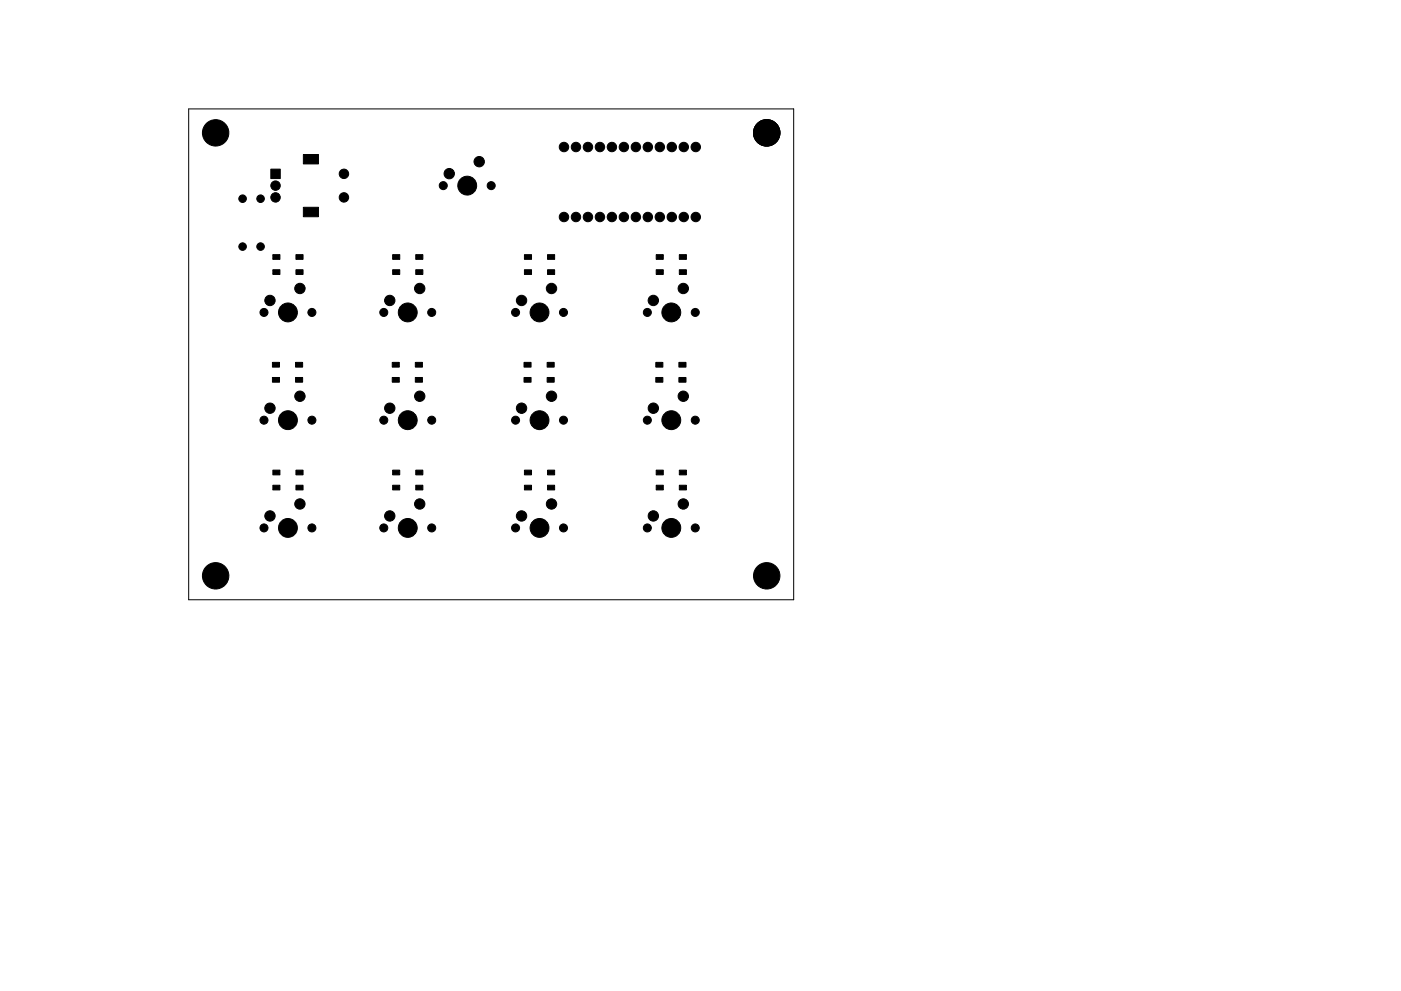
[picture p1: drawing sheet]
<svg xmlns="http://www.w3.org/2000/svg" width="297mm" height="210mm" viewBox="0 0 297 210" stroke-linecap="round" stroke-linejoin="round" font-family="sans-serif">
<path d="M40 23.1h128.3v104.1h-128.3z" fill="none" stroke="#000" stroke-width=".21"/>
<g fill="#000" stroke="#000" stroke-width=".21">
<path d="M57.4 35.9h2v2h-2zM64.3 32.8h3.2v2h-3.2zM57.9 54h1.4v1h-1.4zM57.9 57.2h1.4v1h-1.4zM62.7 57.2h1.6v1h-1.6zM62.7 54h1.6v1h-1.6zM64.3 44h3.2v2h-3.2zM83.3 54h1.4v1h-1.4zM83.3 57.2h1.4v1h-1.4zM88.1 57.2h1.6v1h-1.6zM88.1 54h1.6v1h-1.6zM111.2 54h1.5v1h-1.5z"/>
<path d="M111.2 57.2h1.5v1h-1.5zM116.1 57.2h1.5v1h-1.5zM116.1 54h1.5v1h-1.5zM139.1 54h1.5v1h-1.5zM139.1 57.2h1.5v1h-1.5zM144 57.2h1.5v1h-1.5zM144 54h1.5v1h-1.5zM57.8 76.9h1.5v1h-1.5zM62.7 76.9h1.5v1h-1.5zM83.2 76.9h1.5v1h-1.5zM88.1 76.9h1.5v1h-1.5zM111.1 76.9h1.5v1h-1.5z"/>
<path d="M116 76.9h1.5v1h-1.5zM139 76.9h1.5v1h-1.5zM143.9 76.9h1.5v1h-1.5zM57.8 80.1h1.5v1h-1.5zM57.9 99.7h1.4v1h-1.4zM62.7 80.1h1.5v1h-1.5zM62.7 99.7h1.6v1h-1.6zM83.2 80.1h1.5v1h-1.5zM83.3 99.7h1.4v1h-1.4zM88.1 80.1h1.5v1h-1.5zM88.1 99.7h1.6v1h-1.6zM111.1 80.1h1.5v1h-1.5z"/>
<path d="M111.2 99.7h1.5v1h-1.5zM116 80.1h1.5v1h-1.5zM116.1 99.7h1.5v1h-1.5zM139 80.1h1.5v1h-1.5zM139.1 99.7h1.5v1h-1.5zM143.9 80.1h1.5v1h-1.5zM144 99.7h1.5v1h-1.5zM57.9 102.9h1.4v1h-1.4zM62.7 102.9h1.6v1h-1.6zM83.3 102.9h1.4v1h-1.4zM88.1 102.9h1.6v1h-1.6zM111.2 102.9h1.5v1h-1.5z"/>
<path d="M116.1 102.9h1.5v1h-1.5zM139.1 102.9h1.5v1h-1.5zM144 102.9h1.5v1h-1.5z"/>
<circle cx="45.7" cy="28.2" r="2.8"/>
<circle cx="58.4" cy="39.4" r="1"/>
<circle cx="72.9" cy="36.9" r="1"/>
<circle cx="94" cy="39.4" r=".85"/>
<circle cx="95.2" cy="36.8" r="1.1"/>
<circle cx="99.1" cy="39.4" r="2"/>
<circle cx="101.6" cy="34.3" r="1.1"/>
<circle cx="104.1" cy="39.4" r=".85"/>
<circle cx="119.6" cy="31.2" r="1"/>
<circle cx="122.1" cy="31.2" r="1"/>
<circle cx="124.7" cy="31.2" r="1"/>
<circle cx="127.2" cy="31.2" r="1"/>
<circle cx="129.7" cy="31.2" r="1"/>
<circle cx="132.3" cy="31.2" r="1"/>
<circle cx="134.8" cy="31.2" r="1"/>
<circle cx="137.4" cy="31.2" r="1"/>
<circle cx="139.9" cy="31.2" r="1"/>
<circle cx="142.4" cy="31.2" r="1"/>
<circle cx="145" cy="31.2" r="1"/>
<circle cx="147.5" cy="31.2" r="1"/>
<circle cx="162.6" cy="28.2" r="2.8"/>
<circle cx="51.4" cy="42.2" r=".8"/>
<circle cx="51.4" cy="52.3" r=".8"/>
<circle cx="55.2" cy="42.2" r=".8"/>
<circle cx="55.2" cy="52.3" r=".8"/>
<circle cx="58.4" cy="41.9" r="1"/>
<circle cx="72.9" cy="41.9" r="1"/>
<circle cx="119.6" cy="46" r="1"/>
<circle cx="122.1" cy="46" r="1"/>
<circle cx="124.7" cy="46" r="1"/>
<circle cx="127.2" cy="46" r="1"/>
<circle cx="129.7" cy="46" r="1"/>
<circle cx="132.3" cy="46" r="1"/>
<circle cx="134.8" cy="46" r="1"/>
<circle cx="137.4" cy="46" r="1"/>
<circle cx="139.9" cy="46" r="1"/>
<circle cx="142.4" cy="46" r="1"/>
<circle cx="145" cy="46" r="1"/>
<circle cx="147.5" cy="46" r="1"/>
<circle cx="56" cy="66.3" r=".85"/>
<circle cx="57.2" cy="63.7" r="1.1"/>
<circle cx="61" cy="66.3" r="2"/>
<circle cx="63.6" cy="61.2" r="1.1"/>
<circle cx="66.1" cy="66.3" r=".85"/>
<circle cx="81.4" cy="66.3" r=".85"/>
<circle cx="82.6" cy="63.7" r="1.1"/>
<circle cx="86.4" cy="66.3" r="2"/>
<circle cx="89" cy="61.2" r="1.1"/>
<circle cx="91.5" cy="66.3" r=".85"/>
<circle cx="109.3" cy="66.3" r=".85"/>
<circle cx="110.6" cy="63.7" r="1.1"/>
<circle cx="114.4" cy="66.3" r="2"/>
<circle cx="116.9" cy="61.2" r="1.1"/>
<circle cx="119.5" cy="66.3" r=".85"/>
<circle cx="137.2" cy="66.3" r=".85"/>
<circle cx="138.5" cy="63.7" r="1.1"/>
<circle cx="142.3" cy="66.3" r="2"/>
<circle cx="144.9" cy="61.2" r="1.1"/>
<circle cx="147.4" cy="66.3" r=".85"/>
<circle cx="56" cy="89.1" r=".85"/>
<circle cx="57.2" cy="86.6" r="1.1"/>
<circle cx="61" cy="89.1" r="2"/>
<circle cx="63.6" cy="84.1" r="1.1"/>
<circle cx="66.1" cy="89.1" r=".85"/>
<circle cx="81.4" cy="89.1" r=".85"/>
<circle cx="82.6" cy="86.6" r="1.1"/>
<circle cx="86.4" cy="89.1" r="2"/>
<circle cx="89" cy="84.1" r="1.1"/>
<circle cx="91.5" cy="89.1" r=".85"/>
<circle cx="109.3" cy="89.1" r=".85"/>
<circle cx="110.6" cy="86.6" r="1.1"/>
<circle cx="114.4" cy="89.1" r="2"/>
<circle cx="116.9" cy="84.1" r="1.1"/>
<circle cx="119.5" cy="89.1" r=".85"/>
<circle cx="137.2" cy="89.1" r=".85"/>
<circle cx="138.5" cy="86.6" r="1.1"/>
<circle cx="142.3" cy="89.1" r="2"/>
<circle cx="144.9" cy="84.1" r="1.1"/>
<circle cx="147.4" cy="89.1" r=".85"/>
<circle cx="56" cy="112" r=".85"/>
<circle cx="57.2" cy="109.5" r="1.1"/>
<circle cx="61" cy="112" r="2"/>
<circle cx="63.6" cy="106.9" r="1.1"/>
<circle cx="66.1" cy="112" r=".85"/>
<circle cx="81.4" cy="112" r=".85"/>
<circle cx="82.6" cy="109.5" r="1.1"/>
<circle cx="86.4" cy="112" r="2"/>
<circle cx="89" cy="106.9" r="1.1"/>
<circle cx="91.5" cy="112" r=".85"/>
<circle cx="109.3" cy="112" r=".85"/>
<circle cx="110.6" cy="109.5" r="1.1"/>
<circle cx="114.4" cy="112" r="2"/>
<circle cx="116.9" cy="106.9" r="1.1"/>
<circle cx="119.5" cy="112" r=".85"/>
<circle cx="137.2" cy="112" r=".85"/>
<circle cx="138.5" cy="109.5" r="1.1"/>
<circle cx="142.3" cy="112" r="2"/>
<circle cx="144.9" cy="106.9" r="1.1"/>
<circle cx="147.4" cy="112" r=".85"/>
<circle cx="45.7" cy="122.2" r="2.8"/>
<circle cx="162.6" cy="122.2" r="2.8"/>
</g>
</svg>
